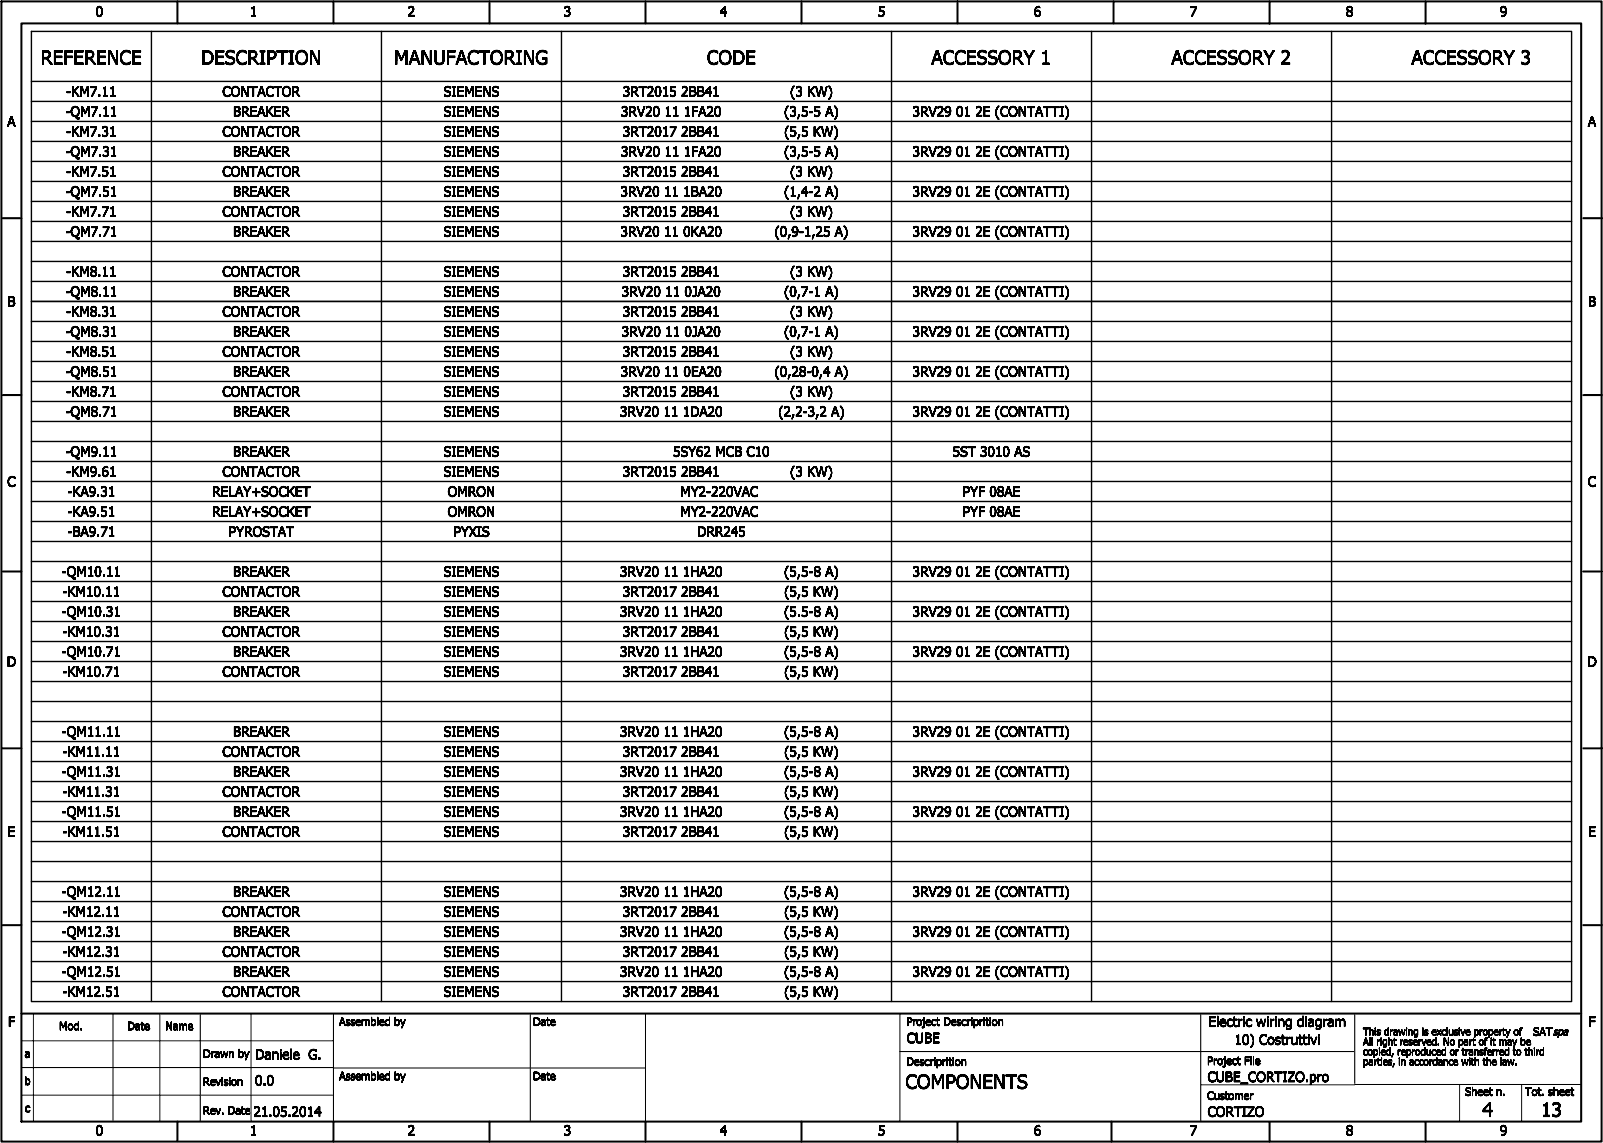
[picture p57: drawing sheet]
<svg xmlns="http://www.w3.org/2000/svg" width="401mm" height="286mm" viewBox="0 0 401 286" stroke-linecap="round" stroke-linejoin="round" font-family="sans-serif">
<defs><g id="words">
<g font-size="3.5">
<text x="10.2" y="16.1">REFERENCE</text>
<text x="50.3" y="16.1">DESCRIPTION</text>
<text x="98.5" y="16.1">MANUFACTORING</text>
<text x="176.7" y="16.1">CODE</text>
<text x="232.8" y="16.1">ACCESSORY 1</text>
<text x="292.8" y="16.1">ACCESSORY 2</text>
<text x="352.8" y="16.1">ACCESSORY 3</text>
<text x="226.4" y="272.1">COMPONENTS</text>
<text x="370.6" y="279.1">4</text>
<text x="385.2" y="279.1">13</text>
</g>
<g font-size="2.5">
<text x="23.9" y="4.1">0</text>
<text x="62.4" y="4.1">1</text>
<text x="101.9" y="4.1">2</text>
<text x="140.9" y="4.1">3</text>
<text x="179.9" y="4.1">4</text>
<text x="219.4" y="4.1">5</text>
<text x="258.4" y="4.1">6</text>
<text x="297.4" y="4.1">7</text>
<text x="336.4" y="4.1">8</text>
<text x="374.9" y="4.1">9</text>
<text x="16.4" y="29.1">-QM7.11</text>
<text x="16.6" y="24.1">-KM7.11</text>
<text x="55.6" y="24.1">CONTACTOR</text>
<text x="58.2" y="29.1">BREAKER</text>
<text x="110.9" y="24.1">SIEMENS</text>
<text x="110.9" y="29.1">SIEMENS</text>
<text x="155.2" y="29.1">3RV20 11 1FA20</text>
<text x="155.7" y="24.1">3RT2015 2BB41</text>
<text x="196" y="29.1">(3,5-5 A)</text>
<text x="197.5" y="24.1">(3 KW)</text>
<text x="228.1" y="29.1">3RV29 01 2E (CONTATTI)</text>
<text x="1.8" y="31.6">A</text>
<text x="16.6" y="34.1">-KM7.31</text>
<text x="55.6" y="34.1">CONTACTOR</text>
<text x="110.9" y="34.1">SIEMENS</text>
<text x="155.7" y="34.1">3RT2017 2BB41</text>
<text x="196" y="34.1">(5,5 KW)</text>
<text x="396.9" y="31.6">A</text>
<text x="16.4" y="39.1">-QM7.31</text>
<text x="58.2" y="39.1">BREAKER</text>
<text x="110.9" y="39.1">SIEMENS</text>
<text x="155.2" y="39.1">3RV20 11 1FA20</text>
<text x="196" y="39.1">(3,5-5 A)</text>
<text x="228.1" y="39.1">3RV29 01 2E (CONTATTI)</text>
<text x="16.6" y="44.1">-KM7.51</text>
<text x="55.6" y="44.1">CONTACTOR</text>
<text x="110.9" y="44.1">SIEMENS</text>
<text x="155.7" y="44.1">3RT2015 2BB41</text>
<text x="197.5" y="44.1">(3 KW)</text>
<text x="16.4" y="49.1">-QM7.51</text>
<text x="58.2" y="49.1">BREAKER</text>
<text x="110.9" y="49.1">SIEMENS</text>
<text x="155.1" y="49.1">3RV20 11 1BA20</text>
<text x="196" y="49.1">(1,4-2 A)</text>
<text x="228.1" y="49.1">3RV29 01 2E (CONTATTI)</text>
<text x="16.4" y="59.1">-QM7.71</text>
<text x="16.6" y="54.1">-KM7.71</text>
<text x="55.6" y="54.1">CONTACTOR</text>
<text x="58.2" y="59.1">BREAKER</text>
<text x="110.9" y="54.1">SIEMENS</text>
<text x="110.9" y="59.1">SIEMENS</text>
<text x="155.1" y="59.1">3RV20 11 0KA20</text>
<text x="155.7" y="54.1">3RT2015 2BB41</text>
<text x="193.6" y="59.1">(0,9-1,25 A)</text>
<text x="197.5" y="54.1">(3 KW)</text>
<text x="228.1" y="59.1">3RV29 01 2E (CONTATTI)</text>
<text x="16.6" y="69.1">-KM8.11</text>
<text x="55.6" y="69.1">CONTACTOR</text>
<text x="110.9" y="69.1">SIEMENS</text>
<text x="155.7" y="69.1">3RT2015 2BB41</text>
<text x="197.5" y="69.1">(3 KW)</text>
<text x="1.9" y="76.6">B</text>
<text x="16.4" y="74.1">-QM8.11</text>
<text x="58.2" y="74.1">BREAKER</text>
<text x="110.9" y="74.1">SIEMENS</text>
<text x="155.4" y="74.1">3RV20 11 0JA20</text>
<text x="196" y="74.1">(0,7-1 A)</text>
<text x="228.1" y="74.1">3RV29 01 2E (CONTATTI)</text>
<text x="397" y="76.6">B</text>
<text x="16.6" y="79.1">-KM8.31</text>
<text x="55.6" y="79.1">CONTACTOR</text>
<text x="110.9" y="79.1">SIEMENS</text>
<text x="155.7" y="79.1">3RT2015 2BB41</text>
<text x="197.5" y="79.1">(3 KW)</text>
<text x="16.4" y="84.1">-QM8.31</text>
<text x="16.6" y="89.1">-KM8.51</text>
<text x="55.6" y="89.1">CONTACTOR</text>
<text x="58.2" y="84.1">BREAKER</text>
<text x="110.9" y="84.1">SIEMENS</text>
<text x="110.9" y="89.1">SIEMENS</text>
<text x="155.4" y="84.1">3RV20 11 0JA20</text>
<text x="155.7" y="89.1">3RT2015 2BB41</text>
<text x="196" y="84.1">(0,7-1 A)</text>
<text x="197.5" y="89.1">(3 KW)</text>
<text x="228.1" y="84.1">3RV29 01 2E (CONTATTI)</text>
<text x="16.4" y="94.1">-QM8.51</text>
<text x="58.2" y="94.1">BREAKER</text>
<text x="110.9" y="94.1">SIEMENS</text>
<text x="155.2" y="94.1">3RV20 11 0EA20</text>
<text x="193.6" y="94.1">(0,28-0,4 A)</text>
<text x="228.1" y="94.1">3RV29 01 2E (CONTATTI)</text>
<text x="16.6" y="99.1">-KM8.71</text>
<text x="55.6" y="99.1">CONTACTOR</text>
<text x="110.9" y="99.1">SIEMENS</text>
<text x="155.7" y="99.1">3RT2015 2BB41</text>
<text x="197.5" y="99.1">(3 KW)</text>
<text x="16.4" y="104.1">-QM8.71</text>
<text x="58.2" y="104.1">BREAKER</text>
<text x="110.9" y="104.1">SIEMENS</text>
<text x="155" y="104.1">3RV20 11 1DA20</text>
<text x="194.6" y="104.1">(2,2-3,2 A)</text>
<text x="228.1" y="104.1">3RV29 01 2E (CONTATTI)</text>
<text x="16.4" y="114.1">-QM9.11</text>
<text x="16.6" y="119.1">-KM9.61</text>
<text x="55.6" y="119.1">CONTACTOR</text>
<text x="58.2" y="114.1">BREAKER</text>
<text x="110.9" y="114.1">SIEMENS</text>
<text x="110.9" y="119.1">SIEMENS</text>
<text x="155.7" y="119.1">3RT2015 2BB41</text>
<text x="168.2" y="114.1">5SY62 MCB C10</text>
<text x="197.5" y="119.1">(3 KW)</text>
<text x="238.1" y="114.1">5ST 3010 AS</text>
<text x="1.8" y="121.6">C</text>
<text x="16.9" y="124.1">-KA9.31</text>
<text x="53" y="124.1">RELAY+SOCKET</text>
<text x="111.9" y="124.1">OMRON</text>
<text x="170" y="124.1">MY2-220VAC</text>
<text x="240.6" y="124.1">PYF 08AE</text>
<text x="396.9" y="121.6">C</text>
<text x="16.9" y="129.1">-KA9.51</text>
<text x="53" y="129.1">RELAY+SOCKET</text>
<text x="111.9" y="129.1">OMRON</text>
<text x="170" y="129.1">MY2-220VAC</text>
<text x="240.6" y="129.1">PYF 08AE</text>
<text x="16.9" y="134.1">-BA9.71</text>
<text x="57.1" y="134.1">PYROSTAT</text>
<text x="113.3" y="134.1">PYXIS</text>
<text x="174.2" y="134.1">DRR245</text>
<text x="15.4" y="144.1">-QM10.11</text>
<text x="15.6" y="149.1">-KM10.11</text>
<text x="55.6" y="149.1">CONTACTOR</text>
<text x="58.2" y="144.1">BREAKER</text>
<text x="110.9" y="144.1">SIEMENS</text>
<text x="110.9" y="149.1">SIEMENS</text>
<text x="155" y="144.1">3RV20 11 1HA20</text>
<text x="155.7" y="149.1">3RT2017 2BB41</text>
<text x="196" y="144.1">(5,5-8 A)</text>
<text x="196" y="149.1">(5,5 KW)</text>
<text x="228.1" y="144.1">3RV29 01 2E (CONTATTI)</text>
<text x="15.4" y="154.1">-QM10.31</text>
<text x="58.2" y="154.1">BREAKER</text>
<text x="110.9" y="154.1">SIEMENS</text>
<text x="155" y="154.1">3RV20 11 1HA20</text>
<text x="196" y="154.1">(5.5-8 A)</text>
<text x="228.1" y="154.1">3RV29 01 2E (CONTATTI)</text>
<text x="15.6" y="159.1">-KM10.31</text>
<text x="55.6" y="159.1">CONTACTOR</text>
<text x="110.9" y="159.1">SIEMENS</text>
<text x="155.7" y="159.1">3RT2017 2BB41</text>
<text x="196" y="159.1">(5,5 KW)</text>
<text x="1.7" y="166.6">D</text>
<text x="15.4" y="164.1">-QM10.71</text>
<text x="58.2" y="164.1">BREAKER</text>
<text x="110.9" y="164.1">SIEMENS</text>
<text x="155" y="164.1">3RV20 11 1HA20</text>
<text x="196" y="164.1">(5,5-8 A)</text>
<text x="228.1" y="164.1">3RV29 01 2E (CONTATTI)</text>
<text x="396.8" y="166.6">D</text>
<text x="15.6" y="169.1">-KM10.71</text>
<text x="55.6" y="169.1">CONTACTOR</text>
<text x="110.9" y="169.1">SIEMENS</text>
<text x="155.7" y="169.1">3RT2017 2BB41</text>
<text x="196" y="169.1">(5,5 KW)</text>
<text x="15.4" y="184.1">-QM11.11</text>
<text x="58.2" y="184.1">BREAKER</text>
<text x="110.9" y="184.1">SIEMENS</text>
<text x="155" y="184.1">3RV20 11 1HA20</text>
<text x="196" y="184.1">(5,5-8 A)</text>
<text x="228.1" y="184.1">3RV29 01 2E (CONTATTI)</text>
<text x="15.6" y="189.1">-KM11.11</text>
<text x="55.6" y="189.1">CONTACTOR</text>
<text x="110.9" y="189.1">SIEMENS</text>
<text x="155.7" y="189.1">3RT2017 2BB41</text>
<text x="196" y="189.1">(5,5 KW)</text>
<text x="15.4" y="194.1">-QM11.31</text>
<text x="58.2" y="194.1">BREAKER</text>
<text x="110.9" y="194.1">SIEMENS</text>
<text x="155" y="194.1">3RV20 11 1HA20</text>
<text x="196" y="194.1">(5,5-8 A)</text>
<text x="228.1" y="194.1">3RV29 01 2E (CONTATTI)</text>
<text x="15.6" y="199.1">-KM11.31</text>
<text x="55.6" y="199.1">CONTACTOR</text>
<text x="110.9" y="199.1">SIEMENS</text>
<text x="155.7" y="199.1">3RT2017 2BB41</text>
<text x="196" y="199.1">(5,5 KW)</text>
<text x="1.9" y="209.1">E</text>
<text x="15.4" y="204.1">-QM11.51</text>
<text x="15.6" y="209.1">-KM11.51</text>
<text x="55.6" y="209.1">CONTACTOR</text>
<text x="58.2" y="204.1">BREAKER</text>
<text x="110.9" y="204.1">SIEMENS</text>
<text x="110.9" y="209.1">SIEMENS</text>
<text x="155" y="204.1">3RV20 11 1HA20</text>
<text x="155.7" y="209.1">3RT2017 2BB41</text>
<text x="196" y="204.1">(5,5-8 A)</text>
<text x="196" y="209.1">(5,5 KW)</text>
<text x="228.1" y="204.1">3RV29 01 2E (CONTATTI)</text>
<text x="397" y="209.1">E</text>
<text x="15.4" y="224.1">-QM12.11</text>
<text x="58.2" y="224.1">BREAKER</text>
<text x="110.9" y="224.1">SIEMENS</text>
<text x="155" y="224.1">3RV20 11 1HA20</text>
<text x="196" y="224.1">(5,5-8 A)</text>
<text x="228.1" y="224.1">3RV29 01 2E (CONTATTI)</text>
<text x="15.6" y="229.1">-KM12.11</text>
<text x="55.6" y="229.1">CONTACTOR</text>
<text x="110.9" y="229.1">SIEMENS</text>
<text x="155.7" y="229.1">3RT2017 2BB41</text>
<text x="196" y="229.1">(5,5 KW)</text>
<text x="15.4" y="234.1">-QM12.31</text>
<text x="15.6" y="239.1">-KM12.31</text>
<text x="55.6" y="239.1">CONTACTOR</text>
<text x="58.2" y="234.1">BREAKER</text>
<text x="110.9" y="234.1">SIEMENS</text>
<text x="110.9" y="239.1">SIEMENS</text>
<text x="155" y="234.1">3RV20 11 1HA20</text>
<text x="155.7" y="239.1">3RT2017 2BB41</text>
<text x="196" y="234.1">(5,5-8 A)</text>
<text x="196" y="239.1">(5,5 KW)</text>
<text x="228.1" y="234.1">3RV29 01 2E (CONTATTI)</text>
<text x="15.4" y="244.1">-QM12.51</text>
<text x="58.2" y="244.1">BREAKER</text>
<text x="110.9" y="244.1">SIEMENS</text>
<text x="155" y="244.1">3RV20 11 1HA20</text>
<text x="196" y="244.1">(5,5-8 A)</text>
<text x="228.1" y="244.1">3RV29 01 2E (CONTATTI)</text>
<text x="15.6" y="249.1">-KM12.51</text>
<text x="55.6" y="249.1">CONTACTOR</text>
<text x="110.9" y="249.1">SIEMENS</text>
<text x="155.7" y="249.1">3RT2017 2BB41</text>
<text x="196" y="249.1">(5,5 KW)</text>
<text x="2" y="256.6">F</text>
<text x="302.1" y="256.6">Electric wiring diagram</text>
<text x="397.1" y="256.6">F</text>
<text x="226.7" y="260.7">CUBE</text>
<text x="308.6" y="261.1">10) Costruttivi</text>
<text x="63.8" y="264.8">Daniele</text>
<text x="77.1" y="264.8">G.</text>
<text x="63.8" y="271.3">0.0</text>
<text x="301.9" y="270.4">CUBE_CORTIZO.pro</text>
<text x="63.4" y="279.1">21.05.2014</text>
<text x="301.9" y="279.1">CORTIZO</text>
<text x="23.9" y="283.8">0</text>
<text x="62.4" y="283.8">1</text>
<text x="101.9" y="283.8">2</text>
<text x="140.9" y="283.8">3</text>
<text x="179.9" y="283.8">4</text>
<text x="219.4" y="283.8">5</text>
<text x="258.4" y="283.8">6</text>
<text x="297.4" y="283.8">7</text>
<text x="336.4" y="283.8">8</text>
<text x="374.9" y="283.8">9</text>
</g>
<g font-size="2">
<text x="14.8" y="257.5">Mod.</text>
<text x="31.8" y="257.5">Date</text>
<text x="41.4" y="257.5">Name</text>
<text x="84.8" y="256.4">Assembled by</text>
<text x="133.3" y="256.4">Date</text>
<text x="226.6" y="256.4">Project Descriprition</text>
<text x="383.3" y="258.9">SATspa</text>
<text x="6.2" y="264.4">a</text>
<text x="50.8" y="264.4">Drawn by</text>
<text x="84.8" y="270">Assembled by</text>
<text x="133.3" y="270">Date</text>
<text x="226.6" y="266.4">Descriprition</text>
<text x="301.8" y="266.1">Project File</text>
<text x="6.1" y="271.2">b</text>
<text x="50.8" y="271.3">Revision</text>
<text x="301.8" y="274.9">Customer</text>
<text x="366.3" y="273.9">Sheet n.</text>
<text x="381.3" y="273.9">Tot. sheet</text>
<text x="6.2" y="278">c</text>
<text x="50.8" y="278.5">Rev. Date</text>
</g>
<g font-size="1.8">
<text x="340.7" y="258.8">This drawing is exclusive property of</text>
<text x="340.7" y="261.3">All right reserved. No part of it may be</text>
<text x="340.7" y="263.8">copied, reproduced or transferred to third</text>
<text x="340.7" y="266.3">parties, in accordance with the law.</text>
</g>
</g></defs>
<g fill="none" stroke="#000" stroke-width=".35">
<path d="M7.9 7.9h385v242.5h-385zM37.9 7.9v242.5M95.4 7.9v242.5M140.4 7.9v242.5M222.9 7.9v242.5M272.9 7.9v242.5M332.9 7.9v242.5M7.9 30.4h385M7.9 20.4h385M7.9 25.4h385M7.9 35.4h385M7.9 50.4h385"/>
<path d="M7.9 55.4h385M7.9 45.4h385M7.9 40.4h385M7.9 70.4h385M7.9 75.3h385M7.9 65.4h385M7.9 60.3h385M7.9 80.4h385M7.9 85.4h385M7.9 90.3h385M7.9 95.4h385M7.9 105.4h385"/>
<path d="M7.9 100.4h385M7.9 110.4h385M7.9 115.4h385M7.9 130.4h385M7.9 125.4h385M7.9 135.4h385M7.9 120.4h385M7.9 145.4h385M7.9 140.4h385M7.9 155.4h385M7.9 150.4h385M7.9 175.4h385"/>
<path d="M7.9 160.4h385M7.9 170.4h385M7.9 165.4h385M7.9 180.4h385M7.9 185.4h385M7.9 195.4h385M7.9 190.4h385M7.9 205.4h385M7.9 200.4h385M7.9 210.4h385M7.9 215.3h385M7.9 230.3h385"/>
<path d="M7.9 225.4h385M7.9 235.4h385M7.9 220.4h385M7.9 240.4h385M7.9 245.3h385"/>
</g>
<g fill="none" stroke="#000" stroke-width=".25">
<path d="M8.4 253.4v27M28.3 253.4v27M40 253.4v27M50.1 253.4v27M62.8 253.4v27M83.4 253.4v27M132.6 253.6v26.5M161.4 253.4v26.9M225 253.4v27M300.2 253.4v27M338.7 253.4v17.5M5.4 266.9h77.9"/>
<path d="M5.4 260.2h77.9M5.4 273.8h77.9M83.4 267h78M225 262.9h113.6M300.2 271.2h38.5M338.7 271.1h56.6M364.9 271v9.4M380.4 271v9.4"/>
</g>
<g fill="none" stroke="#000" stroke-width=".5">
<path d="M.4 .4h400v285h-400zM5.4 5.9h389.9v274.5h-389.9zM44.4 .4v5.5M83.4 .4v5.5M122.4 .4v5.5M161.4 .4v5.5M200.4 .4v5.5M239.4 .3v5.6M278.4 .4v5.5M317.4 .4v5.6M356.4 .4v5.6M.7 54.6h4.7"/>
<path d="M395.8 54.6h4.7M.7 98.8h4.7M395.8 98.8h4.7M.7 142.9h4.7M395.8 142.9h4.7M.7 187h4.7M395.8 187h4.7M.7 231.3h4.7M395.8 231.3h4.7M5.4 253.4h389.9M44.4 280.4v4.9M83.4 280.4v5"/>
<path d="M122.4 280.4v5M161.4 280.4v5M200.4 280.4v5M239.4 280.6v4.8M277.9 280.4v5M317.4 280.5v4.9M356.4 280.5v4.9"/>
</g>
<use href="#words"/>
</svg>
